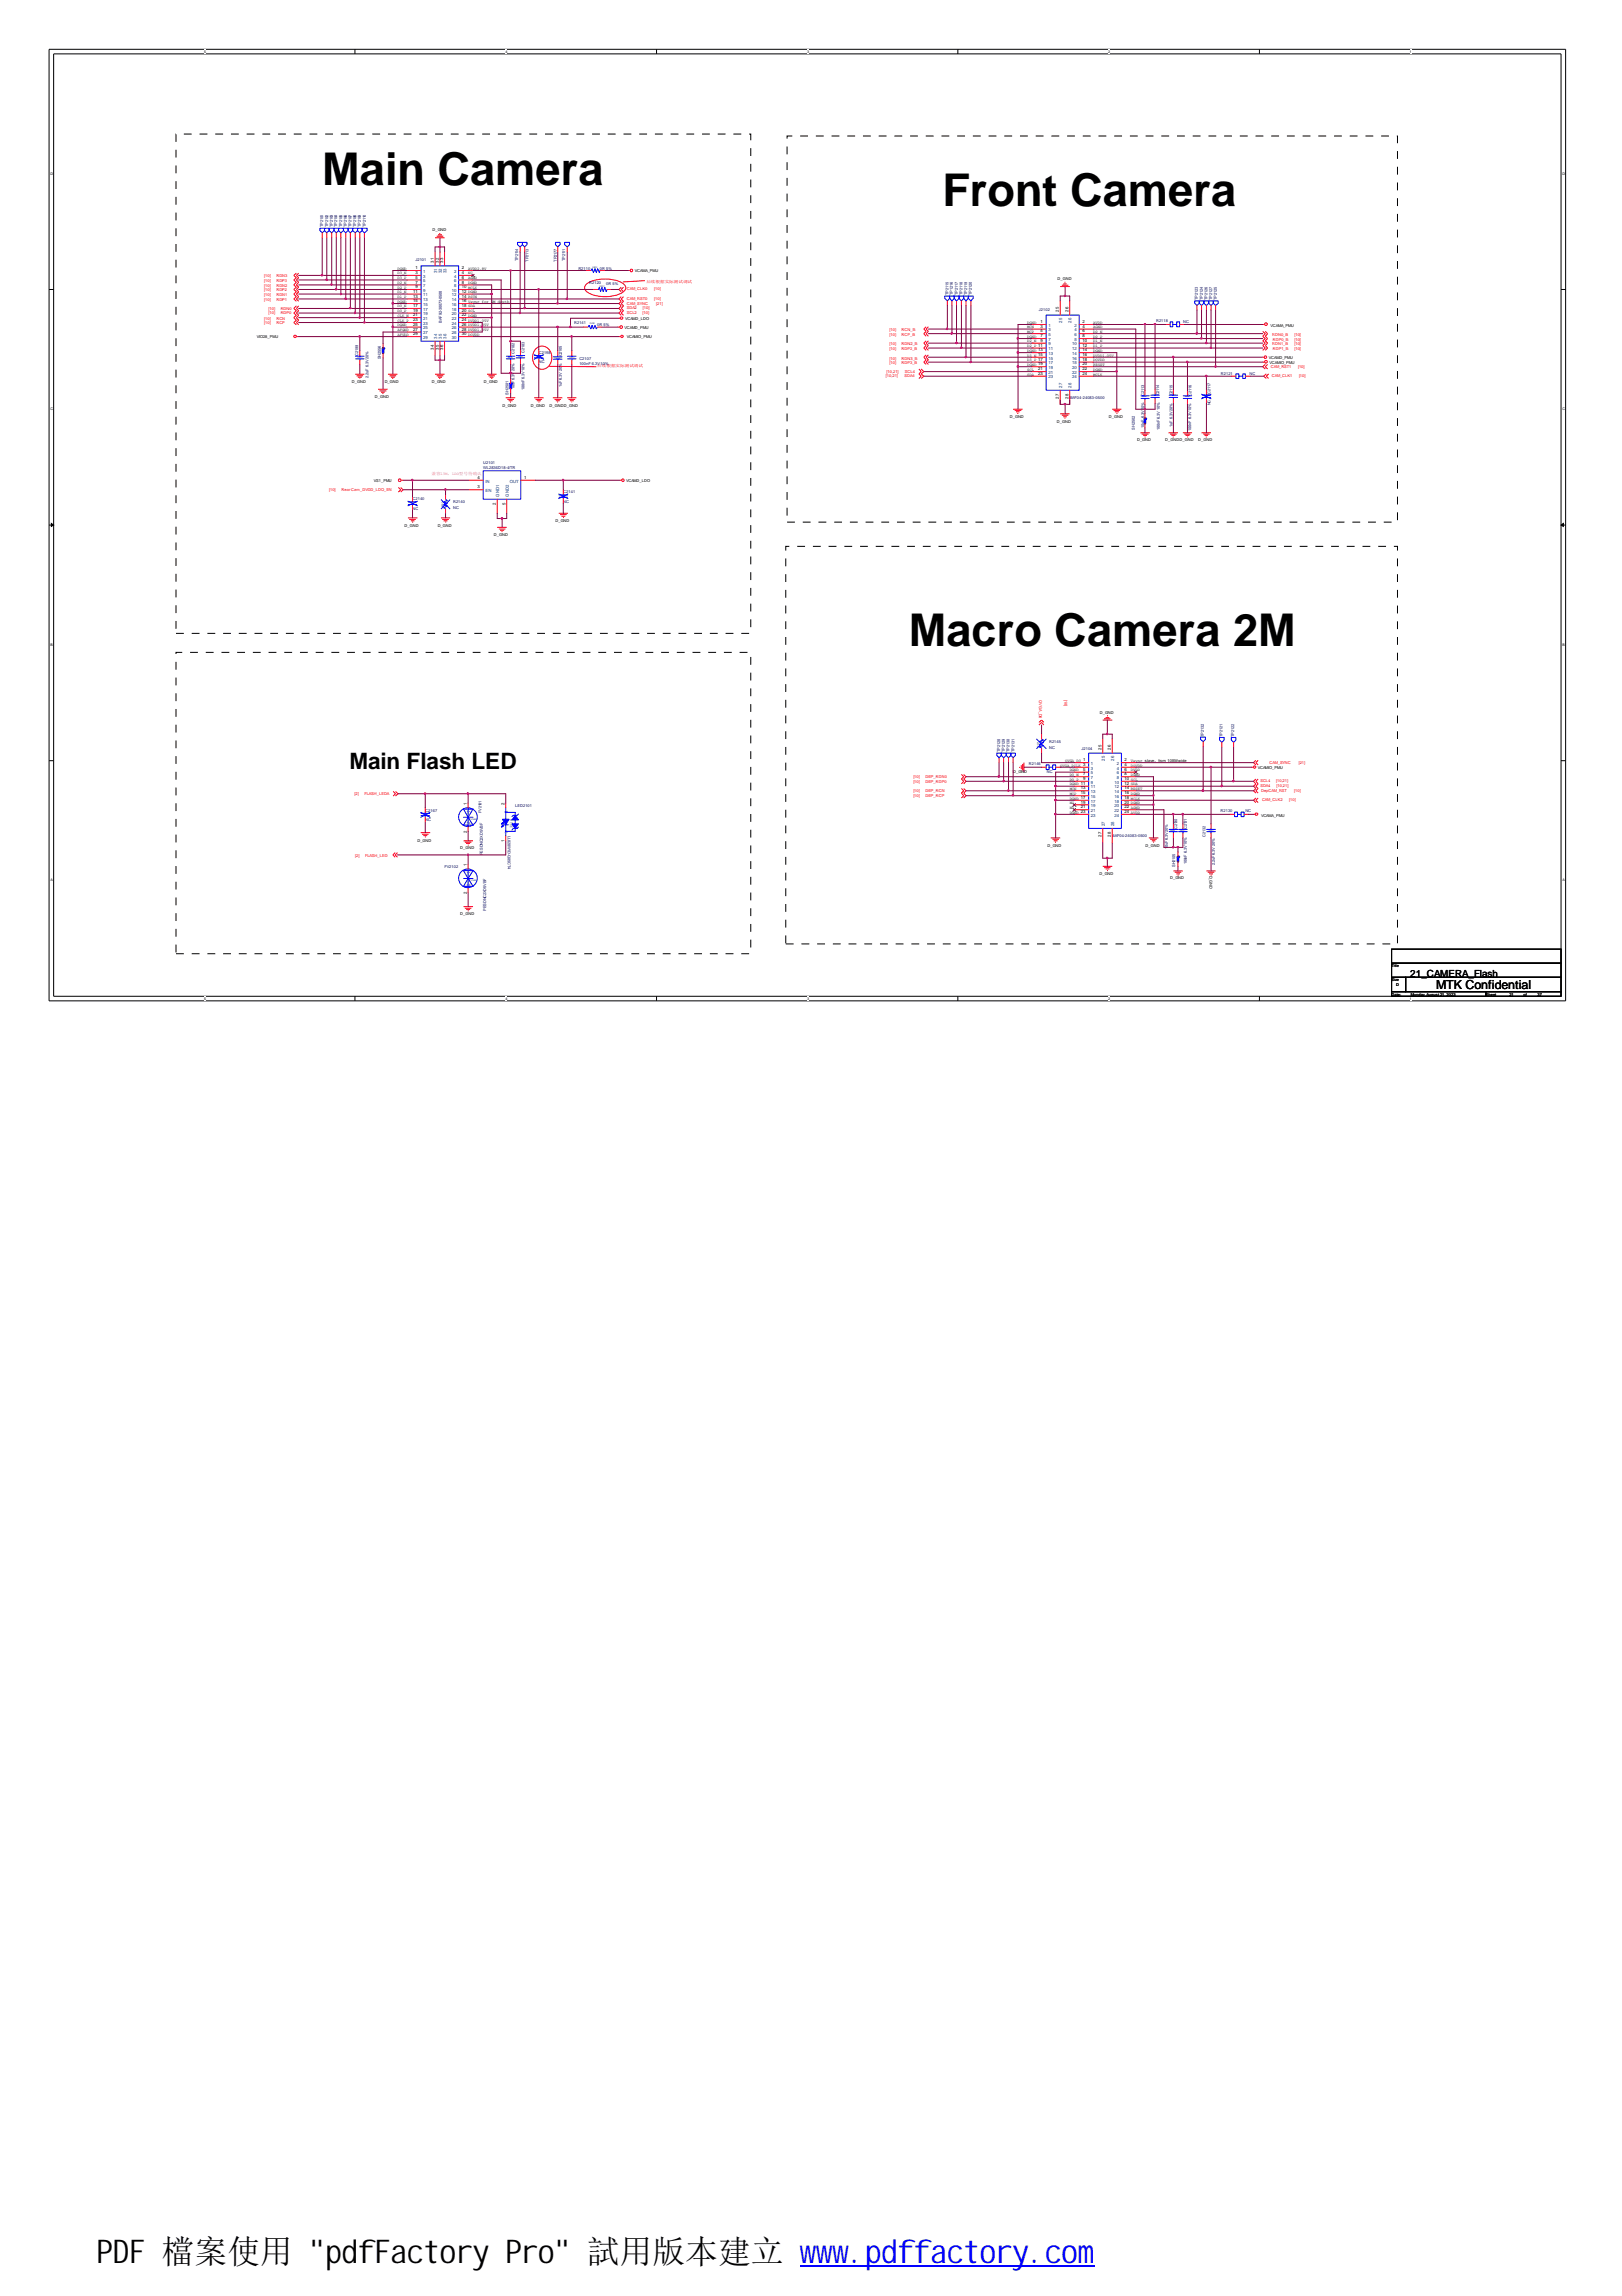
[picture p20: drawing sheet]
<svg xmlns="http://www.w3.org/2000/svg" width="210mm" height="297mm" viewBox="0 0 210 297" stroke-linecap="round" stroke-linejoin="round" font-family="sans-serif">
<defs><g id="words">
<g font-size="5.8">
<text x="41.7" y="24">Main Camera</text>
<text x="122" y="26.7">Front Camera</text>
<text x="117.6" y="83.6">Macro Camera 2M</text>
</g>
<text font-size="4.2" x="12.5" y="292.7">PDF 檔案使用 &quot;pdfFactory Pro&quot; 試用版本建立 www.pdffactory.com</text>
<text font-size="2.9" x="45.2" y="99.4">Main Flash LED</text>
<text font-size="1.6" x="185.8" y="128">MTK Confidential</text>
<text font-size="1.3" x="182.5" y="126.4">21_CAMERA_Flash</text>
<g font-size=".6">
<text x="53.8" y="34.8">1</text>
<text x="53.8" y="35.5">3</text>
<text x="56.1" y="34" transform="rotate(-90 56.1 34)">31</text>
<text x="56.8" y="34" transform="rotate(-90 56.8 34)">32</text>
<text x="57.4" y="34" transform="rotate(-90 57.4 34)">33</text>
<text x="59.8" y="34.8">2</text>
<text x="59.8" y="35.5">4</text>
<text x="53.5" y="37.9">11</text>
<text x="53.5" y="38.5">13</text>
<text x="53.5" y="39.1">15</text>
<text x="53.5" y="39.7">17</text>
<text x="53.5" y="40.3">19</text>
<text x="53.5" y="40.9">21</text>
<text x="53.5" y="41.6">23</text>
<text x="53.8" y="36.1">5</text>
<text x="53.8" y="36.7">7</text>
<text x="53.8" y="37.3">9</text>
<text x="59.8" y="37.3">10 MCLK</text>
<text x="59.8" y="37.9">12 DGND</text>
<text x="59.8" y="38.5">14 RSTN</text>
<text x="59.8" y="39.1">16 Vsync for 2M depth</text>
<text x="59.8" y="39.7">18 SDA</text>
<text x="59.8" y="40.3">20 SCL</text>
<text x="59.8" y="40.9">22 DGND</text>
<text x="59.8" y="41.6">24 DVDD1.05V</text>
<text x="59.8" y="36.1">6</text>
<text x="59.8" y="36.7">8</text>
<text x="134.7" y="41.8">1</text>
<text x="137" y="40.3" transform="rotate(-90 137 40.3)">25</text>
<text x="138.3" y="40.3" transform="rotate(-90 138.3 40.3)">26</text>
<text x="140.1" y="41.8">2</text>
<text x="53.5" y="42.1">25</text>
<text x="53.5" y="42.8">27</text>
<text x="53.5" y="43.4">29</text>
<text x="56.1" y="45.2" transform="rotate(-90 56.1 45.2)">34</text>
<text x="56.8" y="45.2" transform="rotate(-90 56.8 45.2)">35</text>
<text x="57.4" y="45.2" transform="rotate(-90 57.4 45.2)">36</text>
<text x="59.8" y="42.1">26 DVDD1.05V</text>
<text x="59.8" y="42.8">28 DVDD1.05V</text>
<text x="59.8" y="43.4">30 DOVDD</text>
<text x="134.4" y="47.9">21</text>
<text x="134.7" y="42.4">3</text>
<text x="134.7" y="43">5</text>
<text x="134.7" y="43.6">7</text>
<text x="134.7" y="44.2">9</text>
<text x="140.1" y="44.2">10</text>
<text x="140.1" y="44.9">12</text>
<text x="140.1" y="45.5">14</text>
<text x="140.1" y="46">16</text>
<text x="140.1" y="46.7">18</text>
<text x="140.1" y="47.3">20</text>
<text x="140.1" y="47.9">22</text>
<text x="140.1" y="42.4">4</text>
<text x="140.1" y="43">6</text>
<text x="140.1" y="43.6">8</text>
<text x="134.4" y="48.5">23</text>
<text x="137" y="51.6" transform="rotate(-90 137 51.6)">27</text>
<text x="138.3" y="51.6" transform="rotate(-90 138.3 51.6)">28</text>
<text x="140.1" y="48.5">24</text>
<text x="61.8" y="63.2">3</text>
<text x="61.8" y="62">4</text>
<text x="64.2" y="65.3" transform="rotate(-90 64.2 65.3)">2</text>
<text x="65.4" y="65.3" transform="rotate(-90 65.4 65.3)">5</text>
<text x="67.8" y="62">1</text>
<text x="140.2" y="98.5">1</text>
<text x="140.2" y="99.7">5</text>
<text x="140.2" y="100.3">7</text>
<text x="140.2" y="100.9">9</text>
<text x="142.5" y="97" transform="rotate(-90 142.5 97)">25</text>
<text x="143.8" y="97" transform="rotate(-90 143.8 97)">26</text>
<text x="145.5" y="100.9">10 SCL</text>
<text x="145.5" y="101.5">12 SDA</text>
<text x="145.5" y="98.5">2</text>
<text x="145.5" y="99.1">4</text>
<text x="145.5" y="99.7">6</text>
<text x="145.5" y="100.3">8</text>
<text x="60.4" y="107.7" transform="rotate(-90 60.4 107.7)">2</text>
<text x="60.4" y="104.1" transform="rotate(-90 60.4 104.1)">1</text>
<text x="65.3" y="104.1" transform="rotate(-90 65.3 104.1)">2</text>
<text x="139.9" y="102.1">13</text>
<text x="139.9" y="102.8">15</text>
<text x="139.9" y="104">19</text>
<text x="139.9" y="104.6">21</text>
<text x="145.5" y="102.1">14 RESET</text>
<text x="145.5" y="102.8">16 DGND</text>
<text x="145.5" y="103.4">18 MCLK</text>
<text x="145.5" y="104">20 DGND</text>
<text x="145.5" y="104.6">22 AGND</text>
<text x="145.5" y="105.2">24 AVDD</text>
<text x="60.4" y="112" transform="rotate(-90 60.4 112)">1</text>
<text x="65.3" y="108.9" transform="rotate(-90 65.3 108.9)">1</text>
<text x="142.5" y="108.3" transform="rotate(-90 142.5 108.3)">27</text>
<text x="143.8" y="108.3" transform="rotate(-90 143.8 108.3)">28</text>
<text x="60.4" y="115.6" transform="rotate(-90 60.4 115.6)">2</text>
</g>
<g font-size=".6" fill="#004080">
<text x="54.8" y="35.3">1</text>
<text x="54.8" y="35.9">3</text>
<text x="56.6" y="35.4" transform="rotate(-90 56.6 35.4)">31</text>
<text x="57.2" y="35.4" transform="rotate(-90 57.2 35.4)">32</text>
<text x="57.8" y="35.4" transform="rotate(-90 57.8 35.4)">33</text>
<text x="58.8" y="35.3">2</text>
<text x="58.8" y="35.9">4</text>
<text x="54.8" y="38.3">11</text>
<text x="54.8" y="39">13</text>
<text x="54.8" y="39.6">15</text>
<text x="54.8" y="40.2">17</text>
<text x="54.8" y="40.8">19</text>
<text x="54.8" y="41.4">21</text>
<text x="54.8" y="36.5">5</text>
<text x="54.8" y="37.2">7</text>
<text x="54.8" y="37.7">9</text>
<text x="58.5" y="37.7">10</text>
<text x="58.5" y="38.3">12</text>
<text x="58.5" y="39">14</text>
<text x="58.5" y="39.6">16</text>
<text x="58.5" y="40.2">18</text>
<text x="58.5" y="40.8">20</text>
<text x="58.5" y="41.4">22</text>
<text x="58.8" y="36.5">6</text>
<text x="58.8" y="37.2">8</text>
<text x="137.5" y="41.7" transform="rotate(-90 137.5 41.7)">25</text>
<text x="138.7" y="41.7" transform="rotate(-90 138.7 41.7)">26</text>
<text x="54.8" y="42">23</text>
<text x="54.8" y="42.6">25</text>
<text x="54.8" y="43.3">27</text>
<text x="54.8" y="43.8">29</text>
<text x="56.6" y="43.8" transform="rotate(-90 56.6 43.8)">34</text>
<text x="57.2" y="43.8" transform="rotate(-90 57.2 43.8)">35</text>
<text x="57.8" y="43.8" transform="rotate(-90 57.8 43.8)">36</text>
<text x="58.5" y="42">24</text>
<text x="58.5" y="42.6">26</text>
<text x="58.5" y="43.3">28</text>
<text x="58.5" y="43.8">30</text>
<text x="135.7" y="42.3">1</text>
<text x="135.7" y="45.3">11</text>
<text x="135.7" y="45.9">13</text>
<text x="135.7" y="46.5">15</text>
<text x="135.7" y="47.1">17</text>
<text x="135.7" y="47.7">19</text>
<text x="135.7" y="42.9">3</text>
<text x="135.7" y="43.5">5</text>
<text x="135.7" y="44.1">7</text>
<text x="135.7" y="44.7">9</text>
<text x="138.8" y="44.7">10</text>
<text x="138.8" y="45.3">12</text>
<text x="138.8" y="45.9">14</text>
<text x="138.8" y="46.5">16</text>
<text x="138.8" y="47.1">18</text>
<text x="138.8" y="47.7">20</text>
<text x="139.1" y="42.3">2</text>
<text x="139.1" y="42.9">4</text>
<text x="139.1" y="43.5">6</text>
<text x="139.1" y="44.1">8</text>
<text x="135.7" y="48.4">21</text>
<text x="135.7" y="49">23</text>
<text x="137.5" y="50.2" transform="rotate(-90 137.5 50.2)">27</text>
<text x="138.7" y="50.2" transform="rotate(-90 138.7 50.2)">28</text>
<text x="138.8" y="48.4">22</text>
<text x="138.8" y="49">24</text>
<text x="62.8" y="63.7">EN</text>
<text x="62.8" y="62.4">IN</text>
<text x="64.6" y="64.3" transform="rotate(-90 64.6 64.3)">GND1</text>
<text x="65.8" y="64.3" transform="rotate(-90 65.8 64.3)">GND2</text>
<text x="66" y="62.4">OUT</text>
<text x="141.2" y="99">1</text>
<text x="141.2" y="99.6">3</text>
<text x="141.2" y="100.2">5</text>
<text x="141.2" y="100.8">7</text>
<text x="141.2" y="101.4">9</text>
<text x="143" y="98.4" transform="rotate(-90 143 98.4)">25</text>
<text x="144.2" y="98.4" transform="rotate(-90 144.2 98.4)">26</text>
<text x="144.2" y="101.4">10</text>
<text x="144.5" y="99">2</text>
<text x="144.5" y="99.6">4</text>
<text x="144.5" y="100.2">6</text>
<text x="144.5" y="100.8">8</text>
<text x="60.8" y="106.7" transform="rotate(-90 60.8 106.7)">2</text>
<text x="60.8" y="105.1" transform="rotate(-90 60.8 105.1)">1</text>
<text x="65.7" y="107.9" transform="rotate(-90 65.7 107.9)">1</text>
<text x="65.7" y="105.1" transform="rotate(-90 65.7 105.1)">2</text>
<text x="141.2" y="102">11</text>
<text x="141.2" y="102.6">13</text>
<text x="141.2" y="103.2">15</text>
<text x="141.2" y="103.8">17</text>
<text x="141.2" y="104.4">19</text>
<text x="141.2" y="105.1">21</text>
<text x="141.2" y="105.6">23</text>
<text x="143" y="106.9" transform="rotate(-90 143 106.9)">27</text>
<text x="144.2" y="106.9" transform="rotate(-90 144.2 106.9)">28</text>
<text x="144.2" y="102">12</text>
<text x="144.2" y="102.6">14</text>
<text x="144.2" y="103.2">16</text>
<text x="144.2" y="103.8">18</text>
<text x="144.2" y="104.4">20</text>
<text x="144.2" y="105.1">22</text>
<text x="144.2" y="105.6">24</text>
<text x="60.8" y="113.1" transform="rotate(-90 60.8 113.1)">1</text>
<text x="60.8" y="114.6" transform="rotate(-90 60.8 114.6)">2</text>
</g>
<g font-size=".5">
<text x="26.4" y="6.8">5</text>
<text x="65.4" y="6.8">4</text>
<text x="104.4" y="6.8">3</text>
<text x="143.4" y="6.8">2</text>
<text x="182.5" y="6.8">1</text>
<text x="6.5" y="22.6">D</text>
<text x="202.2" y="22.6">D</text>
<text x="56" y="29.9">D_GND</text>
<text x="51.4" y="34.9">DGND</text>
<text x="51.4" y="35.5">D3_N</text>
<text x="60.6" y="35.5">NC</text>
<text x="60.6" y="34.9">AVDD2.8V</text>
<text x="82.2" y="35.2">VCAMA_PMU</text>
<text x="51.4" y="39.8">D0_N</text>
<text x="51.4" y="39.2">DGND</text>
<text x="51.4" y="40.4">D0_P</text>
<text x="51.4" y="36.1">D3_P</text>
<text x="51.4" y="41.6">CLK_P</text>
<text x="51.4" y="41">CLK_N</text>
<text x="51.4" y="38">D1_N</text>
<text x="51.4" y="37.4">D2_P</text>
<text x="51.4" y="38.6">D1_P</text>
<text x="51.4" y="36.7">D2_N</text>
<text x="60.6" y="36.7">DGND</text>
<text x="60.6" y="36.1">AGND</text>
<text x="80.9" y="41.4">VCAMD_LDO</text>
<text x="132.9" y="41.9">DGND</text>
<text x="136.9" y="36.3">D_GND</text>
<text x="141.5" y="41.9">AVDD</text>
<text x="33.2" y="43.8">VIO28_PMU</text>
<text x="51.4" y="42.8">AFGND</text>
<text x="51.4" y="42.2">DGND</text>
<text x="51.4" y="43.5">AFVDD</text>
<text x="80.8" y="42.5">VCAMD_PMU</text>
<text x="81.1" y="43.7">VCAMIO_PMU</text>
<text x="132.9" y="46.7">D3_P 17</text>
<text x="132.9" y="44.9">D2_P 11</text>
<text x="132.9" y="44.3">D2_N</text>
<text x="132.9" y="42.5">MCN</text>
<text x="132.9" y="47.4">DGND 19</text>
<text x="132.9" y="43.7">DGND</text>
<text x="132.9" y="46.1">D3_N 15</text>
<text x="132.9" y="45.5">DGND 13</text>
<text x="132.9" y="43.1">MCP</text>
<text x="132.9" y="47.9">SCL</text>
<text x="141.5" y="44.9">D1_P</text>
<text x="141.5" y="46.7">DOVDD</text>
<text x="141.5" y="42.5">AGND</text>
<text x="141.5" y="46.1">DVDD1.05V</text>
<text x="141.5" y="47.4">RESET</text>
<text x="141.5" y="43.7">D0_P</text>
<text x="141.5" y="43.1">D0_N</text>
<text x="141.5" y="44.3">D1_N</text>
<text x="141.5" y="47.9">DGND</text>
<text x="141.5" y="45.5">DGND</text>
<text x="164.2" y="46.4">VCAMD_PMU</text>
<text x="164.3" y="47.1">VCAMIO_PMU</text>
<text x="164.4" y="42.3">VCAMA_PMU</text>
<text x="6.5" y="53.1">C</text>
<text x="45.6" y="49.6">D_GND</text>
<text x="48.5" y="51.5">D_GND</text>
<text x="49.8" y="49.6">D_GND</text>
<text x="55.9" y="49.6">D_GND</text>
<text x="62.6" y="49.6">D_GND</text>
<text x="65" y="52.6">D_GND</text>
<text x="68.7" y="52.6">D_GND</text>
<text x="71.1" y="52.6">D_GNDD_GND</text>
<text x="132.9" y="48.6">SDA</text>
<text x="141.5" y="48.6">MCLK</text>
<text x="202.2" y="53.1">C</text>
<text x="130.7" y="54">D_GND</text>
<text x="136.8" y="54.7">D_GND</text>
<text x="143.5" y="54">D_GND</text>
<text x="147.2" y="57.1">D_GND</text>
<text x="150.8" y="57.1">D_GNDD_GND</text>
<text x="155.1" y="57.1">D_GND</text>
<text x="48.4" y="62.3">VS1_PMU</text>
<text x="81" y="62.3">VCAMD_LDO</text>
<text x="52.4" y="68.1">D_GND</text>
<text x="56.6" y="68.1">D_GND</text>
<text x="63.9" y="69.4">D_GND</text>
<text x="71.9" y="67.5">D_GND</text>
<text x="6.5" y="83.6">B</text>
<text x="202.2" y="83.6">B</text>
<text x="142.3" y="92.3">D_GND</text>
<text x="131.1" y="100">D_GND</text>
<text x="137.2" y="99.2">QVGA_PCLK 3</text>
<text x="137.8" y="98.5">QVGA_D0</text>
<text x="138.4" y="100.4">D0_N</text>
<text x="138.4" y="101">D0_P</text>
<text x="138.4" y="101.6">DGND 11</text>
<text x="138.4" y="99.8">DGND</text>
<text x="146.3" y="98.5">Vsync slave，from 108Mwide</text>
<text x="146.3" y="99.2">DOVDD</text>
<text x="146.3" y="100.4">DGND</text>
<text x="146.3" y="99.8">DVDD</text>
<text x="162.8" y="99.5">VCAMIO_PMU</text>
<text x="138.4" y="103.4">DGND 17</text>
<text x="138.4" y="104.6">NC</text>
<text x="138.4" y="102.8">MCP</text>
<text x="138.4" y="105.3">DGND 23</text>
<text x="138.4" y="102.2">MCN</text>
<text x="138.4" y="104">NC</text>
<text x="163.2" y="105.7">VCAMA_PMU</text>
<text x="54" y="108.9">D_GND</text>
<text x="59.6" y="109.9">D_GND</text>
<text x="135.6" y="109.5">D_GND</text>
<text x="142.3" y="113.2">D_GND</text>
<text x="148.3" y="109.5">D_GND</text>
<text x="151.4" y="113.8">D_GND</text>
<text x="156.5" y="113.3" transform="rotate(90 156.5 113.3)">D_GND</text>
<text x="6.5" y="114">A</text>
<text x="59.6" y="118.4">D_GND</text>
<text x="202.2" y="114">A</text>
<text x="180.1" y="125.1">Title</text>
<text x="26.4" y="129.3">5</text>
<text x="65.4" y="129.3">4</text>
<text x="104.4" y="129.3">3</text>
<text x="143.4" y="129.3">2</text>
<text x="180.1" y="126.9">Size</text>
<text x="180.1" y="128.8">Date:</text>
<text x="180.7" y="127.6">D</text>
<text x="182.5" y="129.3">1</text>
<text x="182.6" y="128.8">Monday, August 21, 2023</text>
<text x="192.3" y="128.8">Sheet</text>
<text x="195.3" y="128.8">21</text>
<text x="197.1" y="128.8">of</text>
<text x="199" y="128.8">37</text>
</g>
<g font-size=".5" fill="#000080">
<text x="41.8" y="29.4" transform="rotate(-90 41.8 29.4)">TP2101</text>
<text x="42.5" y="29.4" transform="rotate(-90 42.5 29.4)">TP2102</text>
<text x="43.1" y="29.4" transform="rotate(-90 43.1 29.4)">TP2103</text>
<text x="43.6" y="29.4" transform="rotate(-90 43.6 29.4)">TP2104</text>
<text x="44.3" y="29.4" transform="rotate(-90 44.3 29.4)">TP2105</text>
<text x="44.9" y="29.4" transform="rotate(-90 44.9 29.4)">TP2106</text>
<text x="45.5" y="29.4" transform="rotate(-90 45.5 29.4)">TP2107</text>
<text x="46.1" y="29.4" transform="rotate(-90 46.1 29.4)">TP2108</text>
<text x="46.7" y="29.4" transform="rotate(-90 46.7 29.4)">TP2109</text>
<text x="47.3" y="29.4" transform="rotate(-90 47.3 29.4)">TP2110</text>
<text x="53.8" y="33.8">J2101</text>
<text x="67.1" y="33.8" transform="rotate(-90 67.1 33.8)">TP2114</text>
<text x="68.4" y="33.9" transform="rotate(-90 68.4 33.9)">TP2113</text>
<text x="72.1" y="33.9" transform="rotate(-90 72.1 33.9)">TP2177</text>
<text x="73.2" y="33.8" transform="rotate(-90 73.2 33.8)">TP2111</text>
<text x="74.8" y="34.9">R2110</text>
<text x="77.6" y="34.9">0R 5%</text>
<text x="57.2" y="41.8" transform="rotate(-90 57.2 41.8)">BAF92-30073-0508</text>
<text x="74.3" y="42">R2141</text>
<text x="76.2" y="36.7">R2120</text>
<text x="78.4" y="36.8">0R 5%</text>
<text x="122.7" y="38.2" transform="rotate(-90 122.7 38.2)">TP2115</text>
<text x="123.3" y="38.2" transform="rotate(-90 123.3 38.2)">TP1216</text>
<text x="124" y="38.2" transform="rotate(-90 124 38.2)">TP2117</text>
<text x="124.5" y="38.2" transform="rotate(-90 124.5 38.2)">TP2118</text>
<text x="125.2" y="38.2" transform="rotate(-90 125.2 38.2)">TP2119</text>
<text x="125.8" y="38.2" transform="rotate(-90 125.8 38.2)">TP2120</text>
<text x="134.5" y="40.3">J2102</text>
<text x="149.6" y="41.7">R2118</text>
<text x="153.1" y="41.7">NC</text>
<text x="155" y="38.8" transform="rotate(-90 155 38.8)">TP2123</text>
<text x="155.7" y="38.8" transform="rotate(-90 155.7 38.8)">TP2124</text>
<text x="156.3" y="38.8" transform="rotate(-90 156.3 38.8)">TP2126</text>
<text x="156.8" y="38.8" transform="rotate(-90 156.8 38.8)">TP2127</text>
<text x="157.5" y="38.8" transform="rotate(-90 157.5 38.8)">TP2125</text>
<text x="46.4" y="46" transform="rotate(-90 46.4 46)">C2199</text>
<text x="49.3" y="46.5" transform="rotate(-90 49.3 46.5)">SH2556</text>
<text x="66.6" y="45.8" transform="rotate(-90 66.6 45.8)">C2102</text>
<text x="67.9" y="45.7" transform="rotate(-90 67.9 45.7)">C2103</text>
<text x="69.7" y="45.7">C2198</text>
<text x="69.7" y="47">NC</text>
<text x="72.7" y="46.1" transform="rotate(-90 72.7 46.1)">C2105</text>
<text x="75" y="46.5">C2107</text>
<text x="75" y="47.2">100nF 6.3V10%</text>
<text x="77.3" y="42.2">0R 5%</text>
<text x="47.7" y="48.8" transform="rotate(-90 47.7 48.8)">2.2uF 6.3V 20%</text>
<text x="65.8" y="51" transform="rotate(-90 65.8 51)">SH2501</text>
<text x="66.6" y="50.3" transform="rotate(-90 66.6 50.3)">10uF 6.3V 20%</text>
<text x="67.9" y="50.5" transform="rotate(-90 67.9 50.5)">100nF 6.3V 10%</text>
<text x="72.7" y="50.1" transform="rotate(-90 72.7 50.1)">1uF 6.3V 20%</text>
<text x="138.4" y="51.6">BAF04-24083-0500</text>
<text x="148.1" y="51.2" transform="rotate(-90 148.1 51.2)">C2113</text>
<text x="150" y="51.1" transform="rotate(-90 150 51.1)">C2114</text>
<text x="151.7" y="51.1" transform="rotate(-90 151.7 51.1)">C2115</text>
<text x="154.2" y="51.2" transform="rotate(-90 154.2 51.2)">C2116</text>
<text x="156.6" y="52.4" transform="rotate(-90 156.6 52.4)">NC</text>
<text x="156.6" y="50.9" transform="rotate(-90 156.6 50.9)">C2117</text>
<text x="158" y="48.5">R2121</text>
<text x="161.7" y="48.5">NC</text>
<text x="62.5" y="60">U2101</text>
<text x="146.9" y="55.6" transform="rotate(-90 146.9 55.6)">SH2502</text>
<text x="148.1" y="55.3" transform="rotate(-90 148.1 55.3)">10uF 6.3V 20%</text>
<text x="150.1" y="55.6" transform="rotate(-90 150.1 55.6)">100nF 6.3V 10%</text>
<text x="151.7" y="55.2" transform="rotate(-90 151.7 55.2)">1uF 6.3V 20%</text>
<text x="154.1" y="55.7" transform="rotate(-90 154.1 55.7)">100nF 6.3V 10%</text>
<text x="53.4" y="64.7">C2140</text>
<text x="53.4" y="65.9">NC</text>
<text x="58.6" y="65.1">R2140</text>
<text x="58.6" y="65.9">NC</text>
<text x="62.5" y="60.7">WL2836D18-4/TR</text>
<text x="72.9" y="63.8">C2141</text>
<text x="72.9" y="65">NC</text>
<text x="155.8" y="95.3" transform="rotate(-90 155.8 95.3)">TP2132</text>
<text x="158.2" y="95.4" transform="rotate(-90 158.2 95.4)">TP2121</text>
<text x="159.7" y="95.4" transform="rotate(-90 159.7 95.4)">TP2122</text>
<text x="129.4" y="97.3" transform="rotate(-90 129.4 97.3)">TP2128</text>
<text x="130" y="97.3" transform="rotate(-90 130 97.3)">TP2129</text>
<text x="130.6" y="97.3" transform="rotate(-90 130.6 97.3)">TP2130</text>
<text x="131.3" y="97.3" transform="rotate(-90 131.3 97.3)">TP2131</text>
<text x="133.1" y="99">R2146</text>
<text x="135.5" y="100.1">NC</text>
<text x="135.8" y="96.1">R2145</text>
<text x="135.8" y="96.8">NC</text>
<text x="140" y="97">J2104</text>
<text x="55" y="105">C2167</text>
<text x="55" y="106.2">NC</text>
<text x="62.3" y="105.2" transform="rotate(-90 62.3 105.2)">FV2101</text>
<text x="66.7" y="104.4">LED2101</text>
<text x="152.4" y="107.3" transform="rotate(-90 152.4 107.3)">C2130</text>
<text x="153.6" y="107.3" transform="rotate(-90 153.6 107.3)">C2131</text>
<text x="157.9" y="105">R2130</text>
<text x="161.2" y="105.1">NC</text>
<text x="57.5" y="112.3">FV2102</text>
<text x="62.5" y="110.6" transform="rotate(-90 62.5 110.6)">PESDNC2XD5VBF</text>
<text x="65.7" y="108.1" transform="rotate(90 65.7 108.1)">LL828W1D-Q05CT4</text>
<text x="143.9" y="108.3">BAF04-24083-0500</text>
<text x="151.1" y="109.9" transform="rotate(-90 151.1 109.9)">10uF 6.3V 20%</text>
<text x="152.1" y="112.2" transform="rotate(-90 152.1 112.2)">SH2105</text>
<text x="153.6" y="111.8" transform="rotate(-90 153.6 111.8)">100nF 6.3V 10%</text>
<text x="156" y="108.2" transform="rotate(-90 156 108.2)">C2132</text>
<text x="157.2" y="111.9" transform="rotate(-90 157.2 111.9)">2.2uF 6.3V 20%</text>
<text x="62.9" y="117.8" transform="rotate(-90 62.9 117.8)">PESDNC2XD5VBF</text>
</g>
<g font-size=".5" fill="#f00">
<text x="34.2" y="35.9">[10]</text>
<text x="35.8" y="35.9">RDN3</text>
<text x="34.2" y="41.4">[10]</text>
<text x="34.2" y="42">[10]</text>
<text x="34.2" y="37.1">[10]</text>
<text x="34.2" y="37.7">[10]</text>
<text x="34.2" y="36.5">[10]</text>
<text x="34.2" y="38.3">[10]</text>
<text x="34.2" y="38.9">[10]</text>
<text x="34.8" y="40.1">[10]</text>
<text x="34.8" y="40.6">[10]</text>
<text x="35.8" y="41.4">RCN</text>
<text x="35.8" y="42">RCP</text>
<text x="35.8" y="37.1">RDN2</text>
<text x="35.8" y="37.7">RDP2</text>
<text x="35.8" y="36.5">RDP3</text>
<text x="35.8" y="38.3">RDN1</text>
<text x="35.8" y="38.9">RDP1</text>
<text x="36.3" y="40.1">RDN0</text>
<text x="36.3" y="40.6">RDP0</text>
<text x="81.1" y="40">SDA2</text>
<text x="81.1" y="40.6">SCL2</text>
<text x="81.1" y="39.5">CAM_SYNC</text>
<text x="81.1" y="38.8">CAM_RST0</text>
<text x="81.1" y="37.6">CAM_CLK0</text>
<text x="83.1" y="40.6">[10]</text>
<text x="83.2" y="40">[10]</text>
<text x="83.7" y="36.6">后续根据实际测试调试</text>
<text x="84.7" y="38.8">[10]</text>
<text x="84.7" y="37.6">[10]</text>
<text x="84.9" y="39.5">[21]</text>
<text x="77.3" y="47.5">后续根据实际测试调试</text>
<text x="115.1" y="46.5">[10]</text>
<text x="115.1" y="47.1">[10]</text>
<text x="115.1" y="44.6">[10]</text>
<text x="115.1" y="45.3">[10]</text>
<text x="115.1" y="42.8">[10]</text>
<text x="115.1" y="43.5">[10]</text>
<text x="116.7" y="46.5">RDN3_B</text>
<text x="116.7" y="47.1">RDP3_B</text>
<text x="116.7" y="44.6">RDN2_B</text>
<text x="116.7" y="45.3">RDP2_B</text>
<text x="116.7" y="42.8">RCN_B</text>
<text x="116.7" y="43.5">RCP_B</text>
<text x="164.5" y="47.6">CAM_RST1</text>
<text x="164.6" y="44.6">RDN1_B</text>
<text x="164.6" y="43.5">RDN0_B</text>
<text x="164.7" y="45.3">RDP1_B</text>
<text x="164.7" y="44.1">RDP0_B</text>
<text x="167.5" y="44.6">[10]</text>
<text x="167.5" y="43.5">[10]</text>
<text x="167.5" y="45.3">[10]</text>
<text x="167.5" y="44.1">[10]</text>
<text x="168" y="47.6">[10]</text>
<text x="114.6" y="48.8">[10,21]</text>
<text x="114.7" y="48.2">[10,21]</text>
<text x="117.1" y="48.8">SDA4</text>
<text x="117.1" y="48.2">SCL4</text>
<text x="164.6" y="48.8">CAM_CLK1</text>
<text x="168.1" y="48.8">[10]</text>
<text x="42.6" y="63.6">[10]</text>
<text x="44.2" y="63.6">Rear Cam_DVDD_LDO_EN</text>
<text x="134.5" y="90.6" transform="rotate(90 134.5 90.6)">QVGA_D0</text>
<text x="137.8" y="90.6" transform="rotate(90 137.8 90.6)">[10]</text>
<text x="118.2" y="100.7">[10]</text>
<text x="118.2" y="101.3">[10]</text>
<text x="119.8" y="100.7">DEP_RDN0</text>
<text x="119.8" y="101.3">DEP_RDP0</text>
<text x="163.1" y="101.8">SDA4</text>
<text x="163.1" y="101.2">SCL4</text>
<text x="164.3" y="98.9">CAM_SYNC</text>
<text x="165.1" y="101.2">[10,21]</text>
<text x="165.2" y="101.8">[10,21]</text>
<text x="168.1" y="98.9">[21]</text>
<text x="45.9" y="102.8">[2]</text>
<text x="47.2" y="102.8">FLASH_LEDA</text>
<text x="118.2" y="102.5">[10]</text>
<text x="118.2" y="103.1">[10]</text>
<text x="119.8" y="102.5">DEP_RCN</text>
<text x="119.8" y="103.1">DEP_RCP</text>
<text x="163.2" y="102.5">DepCAM_RST</text>
<text x="163.3" y="103.7">CAM_CLK2</text>
<text x="166.8" y="103.7">[10]</text>
<text x="167.5" y="102.5">[10]</text>
<text x="46" y="110.9">[2]</text>
<text x="47.2" y="110.9">FLASH_LED</text>
</g>
<text font-size=".5" fill="#f0f" x="55.8" y="61.4">兼容13M，LDO型号待确认</text>
<text font-size=".5" fill="#00f" x="66.3" y="107.1" transform="rotate(-90 66.3 107.1)">2016</text>
<g font-size=".3" fill="#00f">
<text x="76.7" y="34.7">0402</text>
<text x="76.3" y="42">0402</text>
<text x="77.6" y="37.1">0201</text>
<text x="46.3" y="46.3">0201</text>
<text x="65.7" y="46.3">0402</text>
<text x="67.1" y="46.2">0201</text>
<text x="69.4" y="46.2">0201</text>
<text x="72.5" y="46.3" transform="rotate(-180 72.5 46.3)">0201</text>
<text x="73.7" y="46.3">0201</text>
<text x="147.7" y="51.4">0402</text>
<text x="149.2" y="51.3">0201</text>
<text x="151.6" y="51.3">0201</text>
<text x="153.4" y="51.4">0201</text>
<text x="155.8" y="51.3">0201</text>
<text x="53.1" y="65.1">0201</text>
<text x="57.4" y="65.6" transform="rotate(-90 57.4 65.6)">0201</text>
<text x="72.6" y="64.2">0201</text>
<text x="134.5" y="96.6" transform="rotate(-90 134.5 96.6)">0201</text>
<text x="54.7" y="105.4">0201</text>
<text x="60.7" y="106">TVS-B</text>
<text x="151.4" y="107.5">0402</text>
<text x="152.7" y="107.5">0201</text>
<text x="156.4" y="107.5">0201</text>
<text x="60.7" y="113.9">TVS-B</text>
</g>
</g></defs>
<path d="M6.3 6.4h196.3v123.1h-196.3zM6.9 7h195.1v121.9h-195.1z" fill="none" stroke="#000" stroke-width=".13"/>
<g fill="#fff">
<path d="M26.4 6.3h.2v.6h-.2z"/>
<path d="M26.4 128.8h.2v.6h-.2z"/>
</g>
<path d="M45.9 6.4v.6M45.9 128.9v.6" fill="none" stroke="#000" stroke-width=".13"/>
<g fill="#fff">
<path d="M65.4 6.3h.2v.6h-.2z"/>
<path d="M65.4 128.8h.2v.6h-.2z"/>
</g>
<path d="M85 6.4v.6M85 128.9v.6" fill="none" stroke="#000" stroke-width=".13"/>
<g fill="#fff">
<path d="M104.4 6.3h.2v.6h-.2z"/>
<path d="M104.4 128.8h.2v.6h-.2z"/>
</g>
<path d="M124 6.4v.6M124 128.9v.6" fill="none" stroke="#000" stroke-width=".13"/>
<g fill="#fff">
<path d="M143.4 6.3h.2v.6h-.2z"/>
<path d="M143.4 128.8h.2v.6h-.2z"/>
</g>
<path d="M163 6.4v.6M163 128.9v.6" fill="none" stroke="#000" stroke-width=".13"/>
<g fill="#fff">
<path d="M182.5 6.3h.2v.6h-.2z"/>
<path d="M182.5 128.8h.2v.6h-.2z"/>
<path d="M6.5 22.1h.3v.6h-.3z"/>
<path d="M202.2 22.1h.3v.6h-.3z"/>
<path d="M6.5 52.6h.3v.6h-.3z"/>
<path d="M202.2 52.6h.3v.6h-.3z"/>
</g>
<path d="M6.3 37.5h.6M202 37.5h.6" fill="none" stroke="#000" stroke-width=".13"/>
<g fill="#fff">
<path d="M6.5 83.1h.3v.6h-.3z"/>
<path d="M202.2 83.1h.2v.6h-.2z"/>
</g>
<path d="M6.3 67.9h.6M202 67.9h.6" fill="none" stroke="#000" stroke-width=".13"/>
<g fill="#000" stroke="#000" stroke-width=".13">
<path d="M6.6 67.7l.3 .2-.3 .2z" fill-rule="evenodd"/>
<path d="M202 67.9l.3-.2v.4z" fill-rule="evenodd"/>
</g>
<g fill="#fff">
<path d="M6.5 113.6h.3v.6h-.3z"/>
<path d="M202.2 113.6h.3v.6h-.3z"/>
</g>
<path d="M6.3 98.4h.6M202 98.4h.6M180.1 122.8h21.9v1.8h-21.9zM180.1 124.6h21.9v1.8h-21.9zM180.1 128.3h12.2v.6h-12.2zM180.1 126.4h1.8v1.9h-1.8zM181.9 126.4h20.1v1.9h-20.1zM192.3 128.3h9.7v.6h-9.7z" fill="none" stroke="#000" stroke-width=".13"/>
<path d="M22.8 17.3h74.4v64.6h-74.4zM101.9 17.6h78.9v49.9h-78.9zM101.7 70.7h79.1v51.4h-79.1zM22.8 84.4h74.4v39h-74.4z" fill="none" stroke="#000" stroke-width=".13" stroke-dasharray="1 1 1 1 1 1 1 1" stroke-linecap="butt"/>
<g fill="none" stroke="#f00" stroke-width=".13">
<path d="M38.4 39.6l-.4 .3 .4 .3-.4 .3 .4 .3-.4 .3 .4 .3-.4 .3 .4 .3M38.4 35.3l-.4 .3 .4 .3-.4 .3 .4 .3-.4 .4 .4 .3-.4 .3 .4 .2-.4 .3 .4 .4-.4 .3 .4 .3M38.7 39.6l-.3 .3 .3 .3-.3 .3 .3 .3-.3 .3 .3 .3-.3 .3 .3 .3M38.7 35.3l-.3 .3 .3 .3-.3 .3 .3 .3-.3 .4 .3 .3-.3 .3 .3 .2-.3 .3 .3 .4-.3 .3 .3 .3M44.7 30.1v.7M47.2 30.1v.7M52.7 35h1.8M52.7 37.5h1.8M52.7 38h1.8M52.7 38.7h1.8M52.7 39.3h1.8M52.7 39.9h1.8"/>
<path d="M52.7 35.6h1.8M52.7 36.2h1.8M52.7 36.9h1.8M56.3 30.8h1.2M56.3 32.6v1.8M56.5 30.6h.9M56.7 30.4h.5M56.9 30.2h.1M56.9 32.6v1.8M57.5 32.6v1.8M59.4 35h1.8M59.4 37.5h1.8"/>
<path d="M59.4 38h1.8M59.4 38.7h1.8M59.4 39.3h1.8M59.4 39.9h1.8M59.4 35.6h1.8M59.4 36.2h1.8M59.4 36.9h1.8M76 36.7a5 5 0 0 1 4.6 0l.3 .2 .1 .3a1.52 1.52 0 0 1-1.4 1 4.9 4.9 0 0 1-3.6-.4l-.3-.3-.1-.3 .1-.3zM80.4 38.4l-.3 .3 .3 .3-.3 .3 .3 .3-.3 .3 .3 .3-.3 .3 .3 .3M80.4 37.2l-.3 .3 .3 .2M80.7 38.4l-.3 .3 .3 .3-.3 .3 .3 .3-.3 .3 .3 .3-.3 .3 .3 .3M80.7 37.2l-.3 .3 .3 .2"/>
<path d="M81.3 35h.3M81.6 34.9h.2v.2h-.2zM83.4 36.3l-2.8 .2M123.2 38.9v.6M123.8 38.9v.6M137.2 37.1h1.2M137.4 36.9h.9M137.6 36.7h.4M137.8 36.5h.1M38.1 43.4h.2v.2h-.2zM38.4 43.5h.3M46 48.4h1.2"/>
<path d="M46.1 48.6h.9M46.3 48.8h.5M46.5 49h.1M48.9 50.4h1.3M49.1 50.6h.9M49.3 50.7h.5M49.5 50.9h.1M50.2 48.4h1.2M50.4 48.6h.9M50.6 48.8h.5M50.8 49h.1M52.7 42.3h1.8"/>
<path d="M52.7 43.5h1.8M52.7 40.5h1.8M52.7 41.1h1.8M52.7 41.7h1.8M52.7 43h1.8M56.3 48.4h1.2M56.3 44.1v1.9M56.5 48.6h.9M56.7 48.8h.5M56.9 49h.1M56.9 44.1v1.9M57.5 44.1v1.9"/>
<path d="M59.4 42.3h1.8M59.4 43.5h1.8M59.4 40.5h1.8M59.4 41.1h1.8M59.4 41.7h1.8M59.4 43h1.8M63 48.4h1.3M63.2 48.6h.9M63.4 48.8h.5M63.6 49h.1M65.4 51.5h1.3M65.7 51.7h.8"/>
<path d="M65.8 51.8h.5M66 52h.1M69.1 51.5h1.3M69.3 51.7h.8M69.4 45.1a1.25 1.25 0 0 1 1.4-.1 1.25 1.25 0 0 1 .6 1.3 1.28 1.28 0 0 1-.6 1.2 1.28 1.28 0 0 1-1.4 0 1.73 1.73 0 0 1 0-2.4zM69.5 51.8h.5M69.7 52h.1M71.1 47.4h6.1M71.5 51.5h1.3M71.8 51.7h.8M71.9 51.8h.5M72.1 52h.1"/>
<path d="M73.4 51.5h1.2M73.6 51.7h.8M73.7 51.8h.6M74 52h.1M75.5 42.3h.6M77.3 42.3h.6M80 42.3h.2M80.1 41.2h.2M80.1 43.5h.2M80.3 42.2h.2v.2h-.2zM80.3 41h.2v.3h-.2zM80.4 43.4h.2v.2h-.2z"/>
<path d="M118.9 47.7l.3 .4-.3 .3 .3 .3-.3 .3M119.2 47.7l.3 .4-.3 .3 .3 .3-.3 .3M119.8 45.9l-.3 .3 .3 .4-.3 .2 .3 .3M119.8 44.1l-.3 .3 .3 .3-.3 .3 .3 .3M119.8 42.3l-.3 .3 .3 .3-.3 .3 .3 .3M120.1 45.9l-.3 .3 .3 .4-.3 .2 .3 .3M120.1 44.1l-.3 .3 .3 .3-.3 .3 .3 .3M120.1 42.3l-.3 .3 .3 .3-.3 .3 .3 .3M131.1 52.9h1.2M131.3 53.1h.9M131.5 53.3h.5M131.7 53.5h.1"/>
<path d="M137.2 53.5h1.2M137.4 53.7h.9M137.6 53.9h.4M137.8 54.1h.1M143.9 52.9h1.2M144.1 53.1h.8M144.3 53.3h.5M144.5 53.5h.1M147.6 56h1.2M147.7 56.2h.9M148 56.3h.4M148.1 56.5h.2"/>
<path d="M151.2 56h1.2M151.4 56.2h.9M151.6 56.3h.5M151.8 56.5h.1M153.1 56h1.2M153.2 56.2h.9M153.4 56.3h.5M153.6 56.5h.2M155.5 56h1.2M155.7 56.2h.8M155.9 56.3h.4M156 56.5h.2"/>
<path d="M163.4 46.2h.2M163.4 42h.3M163.4 46.8h.3M163.4 42.9l.3 .3-.3 .3 .3 .3-.3 .3 .3 .3-.3 .3 .3 .3-.3 .3M163.7 46.1h.2v.2h-.2zM163.7 41.8h.2v.3h-.2zM163.7 46.7h.2v.2h-.2zM163.7 47.1l-.3 .3 .3 .3M163.7 42.9l.3 .3-.3 .3 .3 .3-.3 .3 .3 .3-.3 .3 .3 .3-.3 .3M163.9 48.4l-.4 .3 .4 .3M164 47.1l-.3 .3 .3 .3M164.2 48.4l-.3 .3 .3 .3"/>
<path d="M51.6 63.1l.3 .3-.3 .3M51.6 62h.2v.2h-.2zM51.9 63.1l.3 .3-.3 .3M51.9 62.1h.3M52.8 67h1.2M53 67.2h.8M53.2 67.4h.4M53.3 67.5h.2M57.1 67h1.2M57.2 67.2h.9M57.4 67.4h.5M57.6 67.5h.1"/>
<path d="M57.7 64v.6M57.7 65.9v.5M64.3 68.2h1.3M64.6 68.4h.8M64.7 68.6h.5M64.9 68.8h.1M72.3 66.4h1.2M72.5 66.6h.8M72.6 66.8h.6M72.9 67h.1M80.2 62.1h.3M80.5 62h.2v.2h-.2z"/>
<path d="M129.3 98v.7M129.9 98v.7M132 99.2v.1M132.2 99v.5M132.3 98.8v.9M132.5 98.7v1.2M134.5 93.5l.3-.3 .3 .3M134.5 93.8l.3-.3 .3 .3M142.7 93.2h1.2M142.9 93h.8M143.1 92.8h.5M143.3 92.6h.1"/>
<path d="M162 99.3h.2M162.3 99.1h.2v.2h-.2zM162.5 98.4l-.3 .3 .3 .3M162.8 98.4l-.3 .3 .3 .3M50.9 102.4l.3 .3-.3 .3M51.1 110.3l-.3 .3 .3 .3M51.2 102.4l.3 .3-.3 .3M51.4 110.3l-.3 .3 .3 .3M54.4 107.7h1.3M54.6 107.9h.9M54.8 108.1h.5M55 108.3h.1"/>
<path d="M60 108.8h1.2M60 117.3h1.2M60.2 109h.8M60.2 117.5h.8M60.3 109.1h.5M60.3 117.7h.5M60.5 109.3h.2M60.5 117.8h.2M124.4 100.2l.3 .3-.3 .3 .3 .3-.3 .3M124.4 102l.3 .3-.3 .3 .3 .3-.3 .3M124.7 100.2l.3 .3-.3 .3 .3 .3-.3 .3M124.7 102l.3 .3-.3 .3 .3 .3-.3 .3"/>
<path d="M136 108.4h1.2M136.2 108.6h.8M136.4 108.8h.5M136.5 109h.2M142.7 112.1h1.2M142.9 112.3h.8M143.1 112.4h.5M143.3 112.6h.1M148.7 108.4h1.2M148.8 108.6h.9M149.1 108.8h.4M149.2 109h.2"/>
<path d="M151.8 112.7h1.3M152 112.8h.9M152.2 113.1h.5M152.4 113.2h.1M156.1 112.7h1.2M156.3 112.8h.8M156.5 113.1h.5M156.7 113.2h.1M162.2 105.4h.2M162.5 105.2h.2v.2h-.2zM162.5 100.8l-.3 .3 .3 .3-.3 .3 .3 .3-.3 .3 .3 .3M162.5 103.2l-.3 .3 .3 .3"/>
<path d="M162.8 100.8l-.3 .3 .3 .3-.3 .3 .3 .3-.3 .3 .3 .3M162.8 103.2l-.3 .3 .3 .3"/>
</g>
<path d="M44.4 29.5h.6v.3l-.3 .3-.3-.3zM46.9 29.5h.6v.3l-.3 .3-.3-.3zM54.5 34.4h4.9v9.7h-4.9zM122.9 38.3h.6v.3l-.3 .3-.3-.3zM123.5 38.3h.6v.3l-.3 .3-.3-.3zM76.1 42.3l.1-.2 .3 .5 .1-.5 .2 .5 .2-.5 .2 .5 .1-.3M57.1 64.6l1.2 1.3M57.7 64.6l.2 .2-.5 .1 .5 .2-.5 .2 .5 .2-.5 .2 .3 .2M58.3 64.6l-1.2 1.3M129 97.4h.6v.3l-.3 .3-.3-.3zM129.6 97.4h.6v.3l-.3 .3-.3-.3z" fill="none" stroke="#00f" stroke-width=".13"/>
<path d="M61 35.5l.4 .3M61.4 35.5l-.4 .3" fill="none" stroke="#804000" stroke-width=".13"/>
<path d="M152.4 110.9v.5" fill="none" stroke="#00f" stroke-width=".34"/>
<circle cx="152.4" cy="110.9" r=".17" fill="#00f"/>
<path d="M45.3 30.1v.7M124.4 38.9v.6M72.9 63.3v.6M72.9 64.5v.6M152.4 110.2v.7M152.4 111.4v.7" fill="none" stroke="#f00" stroke-width=".13"/>
<path d="M45 29.5h.6v.3l-.3 .3-.3-.3zM124.1 38.3h.6v.3l-.3 .3-.3-.3zM72.3 63.9l1.2 .6M72.3 64.3h1.1M72.3 64h1.1M72.9 63.9v.1M72.9 64.3v.2M73.5 63.9l-1.2 .6" fill="none" stroke="#00f" stroke-width=".13"/>
<path d="M66.1 49.6v.6" fill="none" stroke="#00f" stroke-width=".34"/>
<circle cx="66.1" cy="49.6" r=".17" fill="#00f"/>
<g fill="none" stroke="#f00" stroke-width=".13">
<path d="M46 30.1v.7M67.3 31.9v.7M75.8 35h.7M76.8 37.5h.5M77.6 35h.7M78.6 37.5h.6M125 38.9v.6M154.9 39.5v.6M66.1 49.1v.5M66.1 50.2v.7M130.5 98v.7M60.6 103.9v.6"/>
<path d="M60.6 107v.6"/>
</g>
<g fill="none" stroke="#00f" stroke-width=".13">
<path d="M45.6 29.5h.7v.3l-.3 .3-.4-.3zM67 31.4h.6v.3l-.3 .2-.3-.2zM76.5 35l.1-.2 .2 .4 .2-.4 .2 .4 .1-.4 .3 .4v-.2M77.3 37.5h.1l.2-.3 .1 .5 .2-.5 .2 .5 .2-.5 .1 .5 .2-.2M124.7 38.3h.6v.3l-.3 .3-.3-.3zM154.6 38.9h.6v.3l-.3 .3-.3-.3zM130.2 97.4h.6v.3l-.3 .3-.3-.3zM60 105.7h1.2M60 104.7h1.2l-.6 1zM60.6 104.5v2.5M60.6 105.7l.6 1.1h-1.2z"/>
<circle cx="60.6" cy="105.7" r="1.21"/>
</g>
<path d="M148.2 54.2v.6" fill="none" stroke="#00f" stroke-width=".34"/>
<circle cx="148.2" cy="54.2" r=".17" fill="#00f"/>
<g fill="none" stroke="#f00" stroke-width=".13">
<path d="M46.6 30.1v.7M67.9 31.9v.7M125.6 38.9v.6M137.2 38.9v1.9M138.4 38.9v1.9M155.5 39.5v.6M157.3 39.5v.6M46.6 45.4v.6M46.6 46.6v.6M72.2 45.4v.6M72.2 46.6v.6M133.6 42h1.8"/>
<path d="M133.6 44.4h1.8M133.6 45h1.8M133.6 45.6h1.8M133.6 46.2h1.8M133.6 46.8h1.8M133.6 47.4h1.8M133.6 48.1h1.8M133.6 48.7h1.8M133.6 42.6h1.8M133.6 43.2h1.8M133.6 43.8h1.8M137.2 50.5v1.8"/>
<path d="M138.4 50.5v1.8M139.7 42h1.8M139.7 44.4h1.8M139.7 45h1.8M139.7 45.6h1.8M139.7 46.2h1.8M139.7 46.8h1.8M139.7 47.4h1.8M139.7 48.1h1.8M139.7 48.7h1.8M139.7 42.6h1.8M139.7 43.2h1.8"/>
<path d="M139.7 43.8h1.8M148.2 50.5v.6M148.2 51.7v.6M148.2 53.5v.7M148.2 54.8v.6M159.3 48.7h.6M161.2 48.7h.6M131.1 98v.7M134.8 95v.6M134.8 96.8v.6M139 98.7h1.9M139 99.3h1.9"/>
<path d="M139 99.9h1.9M142.7 95.6v1.8M143.9 95.6v1.8M145.1 98.7h1.9M145.1 99.3h1.9M145.1 99.9h1.9M60.6 111.8v.6M60.6 114.9v.6M65.4 103.9v.6M65.4 108.1v.7M139 105.4h1.9M139 101.1h1.9"/>
<path d="M139 101.7h1.9M139 102.3h1.9M139 102.9h1.9M139 103.5h1.9M139 104.1h1.9M139 104.8h1.9M139 100.5h1.9M142.7 107.2v1.8M143.9 107.2v1.8M145.1 105.4h1.9M145.1 101.1h1.9M145.1 101.7h1.9"/>
<path d="M145.1 102.3h1.9M145.1 102.9h1.9M145.1 103.5h1.9M145.1 104.1h1.9M145.1 104.8h1.9M145.1 100.5h1.9M159.2 105.4h.6M161 105.4h.6"/>
</g>
<g fill="none" stroke="#00f" stroke-width=".13">
<path d="M46.3 29.5h.6v.3l-.3 .3-.3-.3zM67.6 31.4h.6v.3l-.3 .2-.3-.2zM125.3 38.3h.6v.3l-.3 .3-.3-.3zM155.2 38.9h.6v.3l-.3 .3-.3-.3zM157 38.9h.6v.3l-.3 .3-.3-.3zM46 46.4h1.1M46 46.1h1.1M46.6 46v.1M46.6 46.4v.2M71.6 46.2h1.1M71.6 46.5h1.1M72.2 46v.2"/>
<path d="M72.2 46.5v.1M135.4 40.8h4.3v9.7h-4.3zM147.7 51.5h1M147.7 51.2h1M148.2 51.1v.1M148.2 51.5v.2M159.9 48.4h.4v.6h-.4zM160.3 48.7h.5M160.8 48.4h.4v.6h-.4zM130.8 97.4h.6v.3l-.3 .3-.3-.3zM134.2 95.6l1.2 1.2M134.8 95.6l.2 .1-.5 .2 .5 .2-.5 .2 .5 .2-.5 .1 .3 .2"/>
<path d="M135.4 95.6l-1.2 1.2M140.9 97.4h4.2v9.8h-4.2zM60 113.7h1.2M60 112.6h1.2l-.6 1.1zM60.6 112.4v2.5M60.6 113.7l.6 1h-1.2zM65.2 106.7h.6M65.2 106.8l-.2 .2M65.2 106.4l-.2 .2M65.4 104.5v3.6M65.4 105.1h1.3v2.5h-1.3M67.1 107l-.2 .2h-.5l-.1 .2"/>
<path d="M67.1 105.3l-.2 .2h-.5l-.1 .1M159.8 105.1h.3v.5h-.3zM160.1 105.4h.5M160.6 105.1h.4v.5h-.4z"/>
<circle cx="60.6" cy="113.6" r="1.21"/>
</g>
<g fill="#00f" stroke="#00f" stroke-width=".13">
<path d="M65.4 105.1h.1z" fill-rule="evenodd"/>
<path d="M65.4 107.5h.1z" fill-rule="evenodd"/>
<path d="M65 106h.9l-.5 .7z" fill-rule="evenodd"/>
<path d="M66.3 106.6h.8l-.4 .6z" fill-rule="evenodd"/>
<path d="M66.7 105.5l.4 .6h-.8z" fill-rule="evenodd"/>
<path d="M65 106.8l.2 .1-.3 .1z" fill-rule="evenodd"/>
<path d="M65 106.4l.2 .1-.3 .1z" fill-rule="evenodd"/>
</g>
<path d="M146.8 99.7l.4 .4M147.2 99.7l-.4 .4M138.9 104l.3 .3M138.9 104.6l.3 .4M139.2 104l-.4 .3M139.2 104.6l-.4 .4" fill="none" stroke="#804000" stroke-width=".13"/>
<path d="M49.6 45.1v.6" fill="none" stroke="#00f" stroke-width=".34"/>
<circle cx="49.6" cy="45.1" r=".17" fill="#00f"/>
<g fill="none" stroke="#f00" stroke-width=".13">
<path d="M41.7 30.1v.7M42.3 30.1v.7M42.9 30.1v.7M43.5 30.1v.7M44.1 30.1v.7M72.2 31.9v.7M73.4 31.9v.7M122.6 38.9v.6M156.1 39.5v.6M156.7 39.5v.6M49.6 44.5v.6M49.6 45.7v.6"/>
<path d="M66.1 45.4v.6M66.1 46.6v.6M67.4 45.2v.7M67.4 46.5v.6M69.7 45.2v.7M69.7 46.5v.6M74 45.4v.6M74 46.6v.6M149.5 50.4v.6M149.5 51.6v.6M150.8 42h.6M151.8 50.4v.6"/>
<path d="M151.8 51.6v.6M152.7 42h.5M153.7 50.5v.6M153.7 51.7v.6M156.1 50.4v.6M156.1 51.6v.6M53.4 64.2v.6M53.4 65.4v.6M60.7 63.4h1.8M60.7 62.1h1.8M64.3 64.6v1.8M65.6 64.6v1.8"/>
<path d="M67.4 62.1h1.9M134.8 99.3h.6M136.6 99.3h.6M155.7 96v.6M158.1 96v.6M159.6 96v.6M55 104.5v.6M55 105.7v.6M151.8 106.6v.6M151.8 107.8v.6M153.1 106.6v.6M153.1 107.8v.6"/>
<path d="M156.7 106.6v.6M156.7 107.8v.6"/>
</g>
<g fill="none" stroke="#00f" stroke-width=".13">
<path d="M41.4 29.5h.6v.3l-.3 .3-.3-.3zM42 29.5h.6v.3l-.3 .3-.3-.3zM42.6 29.5h.6v.3l-.3 .3-.3-.3zM43.2 29.5h.6v.3l-.3 .3-.3-.3zM43.8 29.5h.6v.3l-.3 .3-.3-.3zM71.9 31.4h.6v.3l-.3 .2-.3-.2zM73.1 31.4h.6v.3l-.3 .2-.3-.2zM122.3 38.3h.6v.3l-.3 .3-.3-.3zM155.8 38.9h.6v.3l-.3 .3-.3-.3zM156.4 38.9h.6v.3l-.3 .3-.3-.3zM65.5 46.4h1.1M65.5 46.1h1.1"/>
<path d="M66.1 46v.1M66.1 46.4v.2M66.8 46.3h1.1M66.8 46h1.1M67.4 45.9v.1M67.4 46.3v.2M69.1 45.9l1.3 .6M69.2 46.3h1.1M69.2 46h1.1M69.7 45.9v.1M69.7 46.3v.2M70.4 45.9l-1.3 .6"/>
<path d="M73.4 46.4h1.1M73.4 46.1h1.1M74 46v.1M74 46.4v.2M148.9 51.4h1.1M148.9 51.1h1.1M149.5 51v.1M149.5 51.4v.2M151.3 51.4h1.1M151.3 51.1h1.1M151.4 41.6h.4v.7h-.4zM151.8 42h.5"/>
<path d="M151.8 51v.1M151.8 51.4v.2M152.3 41.6h.4v.7h-.4zM153.1 51.5h1.1M153.1 51.2h1.1M153.7 51.1v.1M153.7 51.5v.2M155.5 51l1.2 .6M155.6 51.4h1.1M155.6 51.1h1.1M156.1 51v.1M156.1 51.4v.2"/>
<path d="M156.7 51l-1.2 .6M52.8 64.8l1.2 .6M52.8 65.3h1.1M52.8 64.9h1.1M53.4 64.8v.1M53.4 65.3v.1M54 64.8l-1.2 .6M62.5 60.9h4.9v3.7h-4.9zM135.4 99h.4v.6h-.4zM135.8 99.3h.4M136.2 99h.4v.6h-.4zM155.4 95.4h.6v.3l-.3 .3-.3-.3z"/>
<path d="M157.8 95.4h.6v.3l-.3 .3-.3-.3zM159.3 95.4h.6v.3l-.3 .3-.3-.3zM54.4 105.1l1.3 .6M54.5 105.5h1.1M54.5 105.2h1.1M55 105.1v.1M55 105.5v.2M55.7 105.1l-1.3 .6M151.3 107.6h1.1M151.3 107.3h1.1M151.8 107.2v.1M151.8 107.6v.2"/>
<path d="M152.5 107.6h1.1M152.5 107.3h1.1M153.1 107.2v.1M153.1 107.6v.2M156.2 107.6h1.1M156.2 107.3h1.1M156.7 107.2v.1M156.7 107.6v.2"/>
</g>
<g fill="none" stroke="#800040" stroke-width=".13">
<path d="M38.7 35.6h14M38.7 36.2h14M38.7 36.9h14M38.7 37.5h14M38.7 38h14M38.7 38.7h14M38.7 39.9h14M41.7 30.8v4.8M42.3 30.8v5.4M42.9 30.8v6.1M43.5 30.8v6.7M44.1 30.8v7.2"/>
<path d="M44.7 30.8v7.9M45.3 30.8v9.1M46 30.8v9.7M46.6 30.8v10.3M47.2 30.8v10.9M50.8 39.3h1.9M52.7 35h-1.9v13.4M56.3 32.6v-.7h1.2v.7M56.9 30.8v1.8M61.2 35h14.6M61.2 36.2h3.7v12.1h2.5v-1.2M61.2 36.9h2.4v11.5"/>
<path d="M61.2 37.5h15.6M61.2 38h2.4M61.2 38.7h18.9M61.2 39.3h18.9M61.2 39.9h18.9M66.1 35v10.4M67.3 32.6v7.9M67.9 32.6v7.3M69.7 37.5v7.7M72.2 32.6v6.7M73.4 32.6v6.1M78.3 35h3"/>
<path d="M79.2 37.5h.9M122.6 39.5v3.1M123.2 39.5v3.7M123.8 39.5v4.9M124.4 39.5v5.5M125 39.5v6.7M125.6 39.5v7.3M137.2 38.9v-.6h1.2v.6M137.8 37.1v1.2M38.7 40.5h14M38.7 41.1h14M38.7 41.7h14"/>
<path d="M38.7 43.5h14M46.6 43.5v1.9M46.6 47.2v1.2M49.6 46.3v4.1M50.8 42.3h1.9M52.7 43h-3.1v1.5M56.3 46v.6h1.2v-.6M56.9 46v2.4M61.2 40.5h18.9M61.2 41.1h2.4M61.2 41.7h1.2v1.3h-1.2M61.2 42.3h14.3"/>
<path d="M61.2 43.5h18.9M66.1 47.2v1.9M66.1 50.9v.6M66.1 44.1h1.3v1.1M69.7 47.1v4.4M72.2 42.3v3.1M72.2 47.2v4.3M74 43.5v1.9M74 47.2v4.3M77.9 42.3h2.1M80.1 41.2h-6.3v1.1M119.5 48.1h14.1"/>
<path d="M119.5 48.7h14.1M120.1 42.6h13.5M120.1 43.2h13.5M120.1 44.4h13.5M120.1 45h13.5M120.1 46.2h13.5M120.1 46.8h13.5M131.7 43.8h1.9M131.7 45.6h1.9M131.7 47.4h1.9M133.6 42h-1.9v10.9M137.2 51.7v.6h1.2v-.6"/>
<path d="M137.8 52.3v1.2M141.5 42h9.3M141.5 42.6h5.5v10.3h2.5v-.7M141.5 43.2h21.9M141.5 43.8h21.9M141.5 44.4h21.9M141.5 45h21.9M141.5 45.6h3v7.3M141.5 46.2h21.9M141.5 46.8h21.9M141.5 47.4h21.9M141.5 48.1h3"/>
<path d="M141.5 48.7h17.8M148.2 42v8.5M148.2 52.3v1.2M148.2 55.4v.6M149.5 42v8.4M151.8 46.2v4.2M151.8 52.2v3.8M153.2 42h10.2M153.7 46.8v3.7M153.7 52.3v3.7M154.9 40.1v3.1M155.5 40.1v3.7"/>
<path d="M156.1 40.1v4.3M156.1 48.7v1.7M156.1 52.2v3.8M156.7 40.1v4.9M157.3 40.1v7.3M161.8 48.7h1.7M52.2 62.1h8.5M52.2 63.4h8.5M53.4 62.1v2.1M53.4 66v1M57.7 63.4v.6M57.7 66.4v.6"/>
<path d="M64.3 66.4v.7h1.3v-.7M65 67.1v1.1M69.3 62.1h10.9M72.9 62.1v1.2M72.9 65.1v1.3M129.3 98.7v1.8M129.9 98.7v2.4M130.5 98.7v3.6M131.1 98.7v4.2M132.5 99.3h2.3M134.8 97.4v1.3h4.2M134.8 93.8v1.2"/>
<path d="M137.2 99.3h1.8M139 99.9h-2.4v8.5M142.7 95.6v-.6h1.2v.6M143.3 93.2v1.8M147 98.7h15.2M147 99.3h15M155.7 96.6v5.7M156.7 99.3v7.3M158.1 96.6v5.1M159.6 96.6v4.5M51.5 102.7h13.9v1.2M55 102.7v1.8"/>
<path d="M55 106.3v1.4M60.6 102.7v1.2M60.6 107.6v1.2M60.6 110.6v1.2M60.6 115.5v1.8M65.4 108.8v1.8h-14M125 100.5h14M125 101.1h14M125 102.3h14M125 102.9h14M136.6 101.7h2.4M136.6 103.5h2.4"/>
<path d="M136.6 105.4h2.4M142.7 109v2h1.2v-2M143.3 111v1.1M147 100.5h2.3v7.9M147 101.1h15.2M147 101.7h15.2M147 102.3h15.2M147 102.9h2.3M147 103.5h15.2M147 104.1h2.3M147 104.8h3.6v4.8h2.5v-1.2M147 105.4h12.2"/>
<path d="M151.8 105.4v1.2M151.8 108.4v1.2M152.4 109.6v.6M152.4 112.1v.6M153.1 105.4v1.2M156.7 108.4v4.3M161.6 105.4h.6"/>
</g>
<g fill="#f0f" stroke="#f0f" stroke-width=".13">
<path d="M137.7 38.2h.2v.1h-.2z" fill-rule="evenodd"/>
<path d="M148.1 41.9h.1v.1h-.1z" fill-rule="evenodd"/>
<path d="M149.4 41.9h.2l-.2 .1z" fill-rule="evenodd"/>
<path d="M154.8 43.1h.1v.1h-.1z" fill-rule="evenodd"/>
<path d="M131.6 45.5h.2v.2h-.2z" fill-rule="evenodd"/>
<path d="M131.6 43.7h.2v.1h-.2z" fill-rule="evenodd"/>
<path d="M155.4 43.7h.1v.1h-.1z" fill-rule="evenodd"/>
<path d="M156 44.3h.2v.1h-.2z" fill-rule="evenodd"/>
<path d="M156.6 44.9l.2 .1-.1 .1z" fill-rule="evenodd"/>
<path d="M151.7 46.1h.2v.2h-.2z" fill-rule="evenodd"/>
<path d="M153.6 46.7h.1v.2h-.1z" fill-rule="evenodd"/>
<path d="M131.6 47.3h.2v.2h-.2z" fill-rule="evenodd"/>
<path d="M157.2 47.3l.2 .1-.1 .1z" fill-rule="evenodd"/>
<path d="M144.4 48h.2l-.1 .1z" fill-rule="evenodd"/>
<path d="M156 48.6h.2v.1h-.2z" fill-rule="evenodd"/>
<path d="M137.7 52.2h.2v.1h-.2z" fill-rule="evenodd"/>
<path d="M148.1 52.8l.2 .1-.1 .1z" fill-rule="evenodd"/>
<path d="M72.1 39.2h.1v.1h-.1z" fill-rule="evenodd"/>
<path d="M73.3 38.6h.1v.2z" fill-rule="evenodd"/>
<path d="M50.7 39.2h.2v.1h-.2z" fill-rule="evenodd"/>
<path d="M66 44.1h.2l-.2 .1z" fill-rule="evenodd"/>
<path d="M66 34.9l.2 .1-.2 .1z" fill-rule="evenodd"/>
<path d="M63.5 38h.2l-.1 .1z" fill-rule="evenodd"/>
<path d="M63.5 41l.2 .1-.1 .1z" fill-rule="evenodd"/>
<path d="M46.5 43.4h.1v.2h-.1z" fill-rule="evenodd"/>
<path d="M73.9 43.4h.1v.2h-.1z" fill-rule="evenodd"/>
<path d="M56.8 46.5h.2v.1h-.2z" fill-rule="evenodd"/>
<path d="M66 48.2h.1v.1h-.1z" fill-rule="evenodd"/>
<path d="M155.6 102.2l.1 .1v.1z" fill-rule="evenodd"/>
<path d="M156.6 99.2h.2v.1h-.2z" fill-rule="evenodd"/>
<path d="M136.5 103.4h.1v.2h-.1z" fill-rule="evenodd"/>
<path d="M136.5 101.6h.1v.1h-.1z" fill-rule="evenodd"/>
<path d="M149.2 102.8h.1v.2h-.1z" fill-rule="evenodd"/>
<path d="M149.2 104l.2 .1-.1 .1z" fill-rule="evenodd"/>
<path d="M136.5 105.3h.1v.1h-.1z" fill-rule="evenodd"/>
<path d="M151.7 105.3h.2v.1h-.2z" fill-rule="evenodd"/>
<path d="M153 105.3h.1v.1h-.1z" fill-rule="evenodd"/>
<path d="M152.3 109.5h.2v.2h-.2z" fill-rule="evenodd"/>
<path d="M151.7 109.5h.2v.2h-.2z" fill-rule="evenodd"/>
<path d="M60.5 110.5h.1v.1h-.1z" fill-rule="evenodd"/>
<path d="M41.6 35.5h.1v.2h-.1z" fill-rule="evenodd"/>
<path d="M42.2 36.1h.1v.2h-.1z" fill-rule="evenodd"/>
<path d="M42.8 36.7h.1v.2h-.1z" fill-rule="evenodd"/>
<path d="M43.4 37.4h.2v.1h-.2z" fill-rule="evenodd"/>
<path d="M44 38h.2v.1h-.2z" fill-rule="evenodd"/>
<path d="M44.6 38.6h.2v.1h-.2z" fill-rule="evenodd"/>
<path d="M45.2 39.8l.2 .1h-.1z" fill-rule="evenodd"/>
<path d="M45.9 40.4l.1 .1-.1 .1z" fill-rule="evenodd"/>
<path d="M46.5 41l.2 .1-.2 .1z" fill-rule="evenodd"/>
<path d="M47.1 41.6l.1 .1v.1z" fill-rule="evenodd"/>
<path d="M67.8 39.8l.2 .1h-.1z" fill-rule="evenodd"/>
<path d="M67.2 40.4l.2 .1-.1 .1z" fill-rule="evenodd"/>
<path d="M122.5 42.5h.1v.1h-.1z" fill-rule="evenodd"/>
<path d="M123.1 43.1h.1v.1h-.1z" fill-rule="evenodd"/>
<path d="M123.7 44.3l.2 .1-.1 .1z" fill-rule="evenodd"/>
<path d="M124.3 44.9l.2 .1-.1 .1z" fill-rule="evenodd"/>
<path d="M124.9 46.1h.1v.2h-.1z" fill-rule="evenodd"/>
<path d="M125.5 46.7h.2v.2h-.2z" fill-rule="evenodd"/>
<path d="M129.2 100.4h.1v.1h-.1z" fill-rule="evenodd"/>
<path d="M129.8 101h.2l-.1 .2z" fill-rule="evenodd"/>
<path d="M130.4 102.2h.2v.1h-.2z" fill-rule="evenodd"/>
<path d="M131 102.8l.2 .1-.1 .1z" fill-rule="evenodd"/>
<path d="M143.2 94.9h.1v.1h-.1z" fill-rule="evenodd"/>
<path d="M143.2 110.9h.1v.2h-.1z" fill-rule="evenodd"/>
<path d="M69.6 37.4h.2v.1h-.2z" fill-rule="evenodd"/>
<path d="M56.8 31.9h.2l-.1 .1z" fill-rule="evenodd"/>
<path d="M62.3 42.2l.2 .1-.1 .1z" fill-rule="evenodd"/>
<path d="M72.1 42.2h.1v.2h-.1z" fill-rule="evenodd"/>
<path d="M158 101.6h.2v.1h-.2z" fill-rule="evenodd"/>
<path d="M159.5 101h.2v.1h-.2z" fill-rule="evenodd"/>
<path d="M54.9 102.6h.2v.1h-.2z" fill-rule="evenodd"/>
<path d="M60.5 102.6h.1v.1h-.1z" fill-rule="evenodd"/>
<path d="M53.3 62h.1v.2h-.1z" fill-rule="evenodd"/>
<path d="M72.8 62h.1v.2h-.1z" fill-rule="evenodd"/>
<path d="M57.6 63.3h.1v.1h-.1z" fill-rule="evenodd"/>
<path d="M64.9 67h.1v.1h-.1z" fill-rule="evenodd"/>
<path d="M73.7 42.2h.2v.2h-.2z" fill-rule="evenodd"/>
<path d="M50.7 42.2h.2v.2h-.2z" fill-rule="evenodd"/>
<path d="M137.7 38.2h.2v.1h-.2z" fill-rule="evenodd"/>
<path d="M148.1 41.9h.1v.1h-.1z" fill-rule="evenodd"/>
<path d="M149.4 41.9h.2l-.2 .1z" fill-rule="evenodd"/>
<path d="M154.8 43.1h.1v.1h-.1z" fill-rule="evenodd"/>
<path d="M131.6 45.5h.2v.2h-.2z" fill-rule="evenodd"/>
<path d="M131.6 43.7h.2v.1h-.2z" fill-rule="evenodd"/>
<path d="M155.4 43.7h.1v.1h-.1z" fill-rule="evenodd"/>
<path d="M156 44.3h.2v.1h-.2z" fill-rule="evenodd"/>
<path d="M156.6 44.9l.2 .1-.1 .1z" fill-rule="evenodd"/>
<path d="M151.7 46.1h.2v.2h-.2z" fill-rule="evenodd"/>
<path d="M153.6 46.7h.1v.2h-.1z" fill-rule="evenodd"/>
<path d="M131.6 47.3h.2v.2h-.2z" fill-rule="evenodd"/>
<path d="M157.2 47.3l.2 .1-.1 .1z" fill-rule="evenodd"/>
<path d="M144.4 48h.2l-.1 .1z" fill-rule="evenodd"/>
<path d="M156 48.6h.2v.1h-.2z" fill-rule="evenodd"/>
<path d="M137.7 52.2h.2v.1h-.2z" fill-rule="evenodd"/>
<path d="M148.1 52.8l.2 .1-.1 .1z" fill-rule="evenodd"/>
<path d="M72.1 39.2h.1v.1h-.1z" fill-rule="evenodd"/>
<path d="M73.3 38.6h.1v.2z" fill-rule="evenodd"/>
<path d="M50.7 39.2h.2v.1h-.2z" fill-rule="evenodd"/>
<path d="M66 44.1h.2l-.2 .1z" fill-rule="evenodd"/>
<path d="M66 34.9l.2 .1-.2 .1z" fill-rule="evenodd"/>
<path d="M63.5 38h.2l-.1 .1z" fill-rule="evenodd"/>
<path d="M63.5 41l.2 .1-.1 .1z" fill-rule="evenodd"/>
<path d="M46.5 43.4h.1v.2h-.1z" fill-rule="evenodd"/>
<path d="M73.9 43.4h.1v.2h-.1z" fill-rule="evenodd"/>
<path d="M56.8 46.5h.2v.1h-.2z" fill-rule="evenodd"/>
<path d="M66 48.2h.1v.1h-.1z" fill-rule="evenodd"/>
<path d="M155.6 102.2l.1 .1v.1z" fill-rule="evenodd"/>
<path d="M156.6 99.2h.2v.1h-.2z" fill-rule="evenodd"/>
<path d="M136.5 103.4h.1v.2h-.1z" fill-rule="evenodd"/>
<path d="M136.5 101.6h.1v.1h-.1z" fill-rule="evenodd"/>
<path d="M149.2 102.8h.1v.2h-.1z" fill-rule="evenodd"/>
<path d="M149.2 104l.2 .1-.1 .1z" fill-rule="evenodd"/>
<path d="M136.5 105.3h.1v.1h-.1z" fill-rule="evenodd"/>
<path d="M151.7 105.3h.2v.1h-.2z" fill-rule="evenodd"/>
<path d="M153 105.3h.1v.1h-.1z" fill-rule="evenodd"/>
<path d="M152.3 109.5h.2v.2h-.2z" fill-rule="evenodd"/>
<path d="M151.7 109.5h.2v.2h-.2z" fill-rule="evenodd"/>
<path d="M60.5 110.5h.1v.1h-.1z" fill-rule="evenodd"/>
<path d="M41.6 35.5h.1v.2h-.1z" fill-rule="evenodd"/>
<path d="M42.2 36.1h.1v.2h-.1z" fill-rule="evenodd"/>
<path d="M42.8 36.7h.1v.2h-.1z" fill-rule="evenodd"/>
<path d="M43.4 37.4h.2v.1h-.2z" fill-rule="evenodd"/>
<path d="M44 38h.2v.1h-.2z" fill-rule="evenodd"/>
<path d="M44.6 38.6h.2v.1h-.2z" fill-rule="evenodd"/>
<path d="M45.2 39.8l.2 .1h-.1z" fill-rule="evenodd"/>
<path d="M45.9 40.4l.1 .1-.1 .1z" fill-rule="evenodd"/>
<path d="M46.5 41l.2 .1-.2 .1z" fill-rule="evenodd"/>
<path d="M47.1 41.6l.1 .1v.1z" fill-rule="evenodd"/>
<path d="M67.8 39.8l.2 .1h-.1z" fill-rule="evenodd"/>
<path d="M67.2 40.4l.2 .1-.1 .1z" fill-rule="evenodd"/>
<path d="M122.5 42.5h.1v.1h-.1z" fill-rule="evenodd"/>
<path d="M123.1 43.1h.1v.1h-.1z" fill-rule="evenodd"/>
<path d="M123.7 44.3l.2 .1-.1 .1z" fill-rule="evenodd"/>
<path d="M124.3 44.9l.2 .1-.1 .1z" fill-rule="evenodd"/>
<path d="M124.9 46.1h.1v.2h-.1z" fill-rule="evenodd"/>
<path d="M125.5 46.7h.2v.2h-.2z" fill-rule="evenodd"/>
<path d="M129.2 100.4h.1v.1h-.1z" fill-rule="evenodd"/>
<path d="M129.8 101h.2l-.1 .2z" fill-rule="evenodd"/>
<path d="M130.4 102.2h.2v.1h-.2z" fill-rule="evenodd"/>
<path d="M131 102.8l.2 .1-.1 .1z" fill-rule="evenodd"/>
<path d="M143.2 94.9h.1v.1h-.1z" fill-rule="evenodd"/>
<path d="M143.2 110.9h.1v.2h-.1z" fill-rule="evenodd"/>
<path d="M69.6 37.4h.2v.1h-.2z" fill-rule="evenodd"/>
<path d="M56.8 31.9h.2l-.1 .1z" fill-rule="evenodd"/>
<path d="M62.3 42.2l.2 .1-.1 .1z" fill-rule="evenodd"/>
<path d="M72.1 42.2h.1v.2h-.1z" fill-rule="evenodd"/>
<path d="M158 101.6h.2v.1h-.2z" fill-rule="evenodd"/>
<path d="M159.5 101h.2v.1h-.2z" fill-rule="evenodd"/>
<path d="M54.9 102.6h.2v.1h-.2z" fill-rule="evenodd"/>
<path d="M60.5 102.6h.1v.1h-.1z" fill-rule="evenodd"/>
<path d="M53.3 62h.1v.2h-.1z" fill-rule="evenodd"/>
<path d="M72.8 62h.1v.2h-.1z" fill-rule="evenodd"/>
<path d="M57.6 63.3h.1v.1h-.1z" fill-rule="evenodd"/>
<path d="M64.9 67h.1v.1h-.1z" fill-rule="evenodd"/>
<path d="M73.7 42.2h.2v.2h-.2z" fill-rule="evenodd"/>
<path d="M50.7 42.2h.2v.2h-.2z" fill-rule="evenodd"/>
</g>
<path d="M103.5 293.2h38.1" fill="none" stroke="#00f" stroke-width=".21"/>
<use href="#words"/>
</svg>
